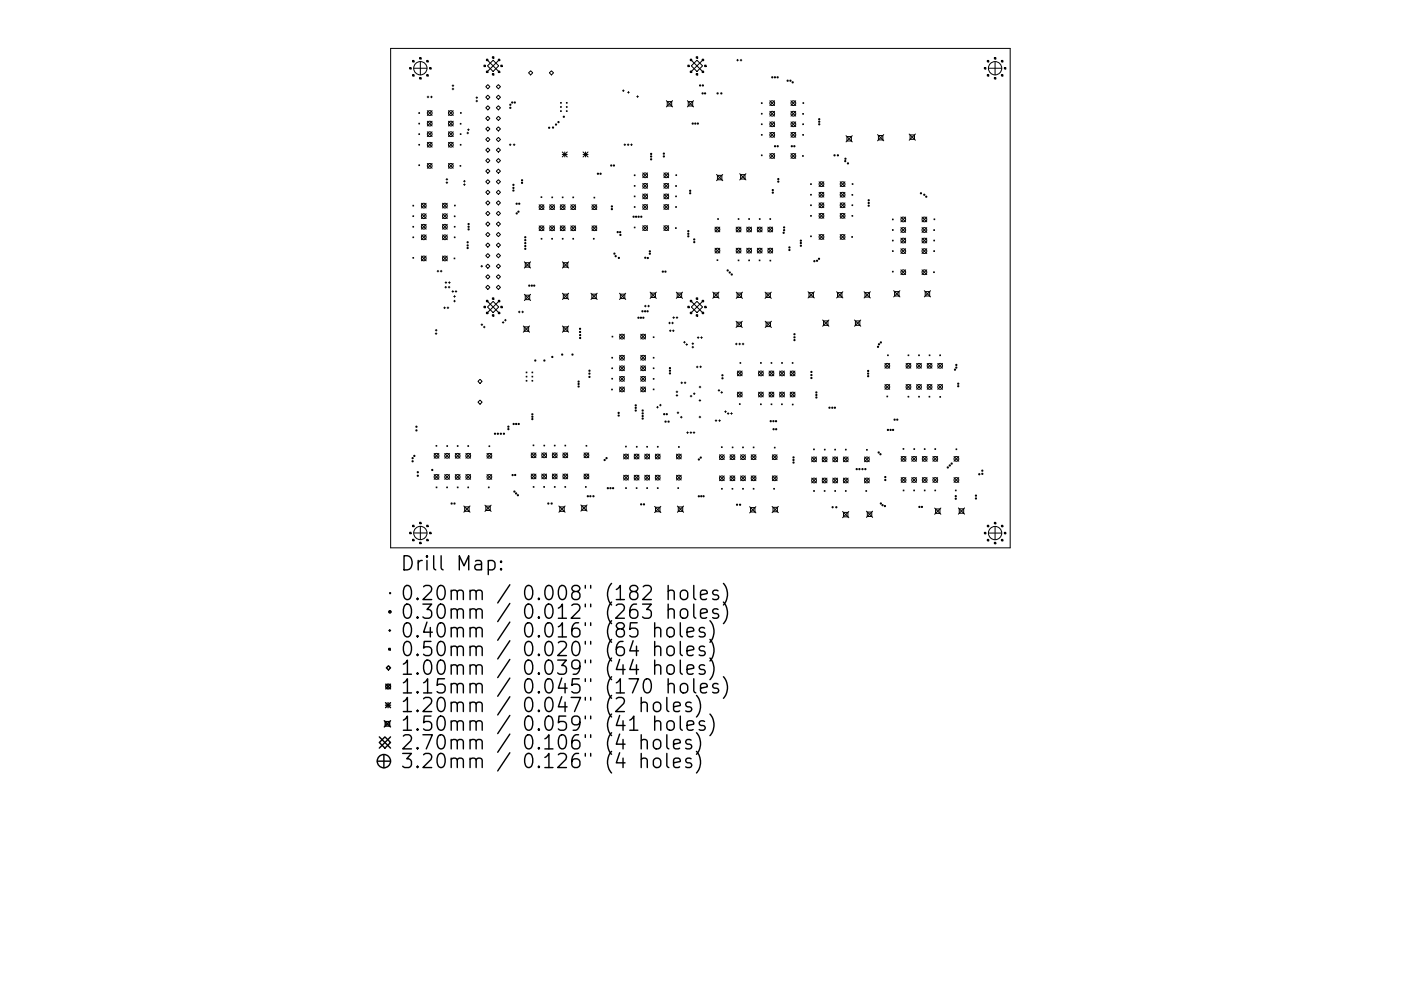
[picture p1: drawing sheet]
<svg xmlns="http://www.w3.org/2000/svg" width="297mm" height="210mm" viewBox="0 0 297 210" stroke-linecap="round" stroke-linejoin="round" font-family="sans-serif">
<defs><g id="words">
<g font-size="4.2">
<text x="84.8" y="121.1">Drill Map:</text>
<text x="84.8" y="127.4">0.20mm / 0.008&quot; (182 holes)</text>
<text x="84.8" y="131.3">0.30mm / 0.012&quot; (263 holes)</text>
<text x="84.8" y="135.3">0.40mm / 0.016&quot; (85 holes)</text>
<text x="84.8" y="139.2">0.50mm / 0.020&quot; (64 holes)</text>
<text x="84.8" y="143.2">1.00mm / 0.039&quot; (44 holes)</text>
<text x="84.8" y="147.2">1.15mm / 0.045&quot; (170 holes)</text>
<text x="84.8" y="151.1">1.20mm / 0.047&quot; (2 holes)</text>
<text x="84.8" y="155.1">1.50mm / 0.059&quot; (41 holes)</text>
<text x="84.8" y="159">2.70mm / 0.106&quot; (4 holes)</text>
<text x="84.8" y="163">3.20mm / 0.126&quot; (4 holes)</text>
</g>
</g></defs>
<g fill="none" stroke="#000" stroke-width=".21">
<path d="M82.8 10.3h131.4v105.9h-131.4zM86.8 14.3h.4v.3h-.4zM87.5 12.8h.3v.3h-.3zM87.5 15.8h.3v.3h-.3zM87.7 14.5h2.8M89 12.2h.3v.3h-.3zM89 16.4h.3v.4h-.3zM89.1 13.1v2.8M90.5 12.8h.3v.3h-.3zM90.5 15.8h.3v.3h-.3zM91.1 14.3h.3v.3h-.3zM95.9 18.2h.3"/>
<path d="M95.9 18.9h.3M96 18v.4M96 18.7v.4M102.6 13.8h.3v.3h-.3zM103.1 12.6h.3v.3h-.3zM103.1 15.1h.3v.3h-.3zM103.4 12.8l2.3 2.4M103.4 18l.5 .4-.5 .4-.4-.4zM104.4 12h.3v.3h-.3zM104.4 15.6h.3v.3h-.3zM104.5 12.8l1.2 1.2-1.2 1.2-1.1-1.2zM105.7 12.6h.3v.3h-.3z"/>
<path d="M105.7 15.1h.3v.3h-.3zM105.7 18l.4 .4-.4 .4-.5-.4zM105.7 12.8l-2.3 2.4M106.2 13.8h.3v.3h-.3zM112.5 15l.4 .5-.4 .4-.4-.4zM116.5 15.5l.4-.5 .5 .5-.5 .4zM132 19.2h.3M132.2 19.1v.3M133.1 19.6h.3M133.2 19.4v.4M145.8 13.8h.3v.3h-.3zM146.3 12.6h.4v.3h-.4z"/>
<path d="M146.3 15.1h.4v.3h-.4zM146.6 12.8l2.4 2.4M147.6 12h.3v.3h-.3zM147.6 15.6h.3v.3h-.3zM147.8 12.8l1.2 1.2-1.2 1.2-1.2-1.2zM148.9 12.6h.3v.3h-.3zM148.9 15.1h.3v.3h-.3zM149 12.8l-2.4 2.4M149.4 13.8h.3v.3h-.3zM156.2 12.8h.4M156.4 12.6v.3M156.9 12.8h.4"/>
<path d="M157.1 12.6v.3M208.7 14.3h.3v.3h-.3zM209.3 12.8h.3v.3h-.3zM209.3 15.8h.3v.3h-.3zM209.6 14.5h2.8M210.8 12.2h.3v.3h-.3zM210.8 16.4h.3v.4h-.3zM211 13.1v2.8M212.3 12.8h.3v.3h-.3zM212.3 15.8h.3v.3h-.3zM212.9 14.3h.3v.3h-.3zM88.8 23.9l.2 .2"/>
<path d="M88.8 26.1l.2 .2M88.8 28.4l.2 .2M88.8 30.6l.2 .2M88.8 35l.2 .1M89 23.9l-.2 .2M89 26.1l-.2 .2M89 28.4l-.2 .2M89 30.6l-.2 .2M89 35l-.2 .1M90.6 20.6h.3M90.6 23.5l1 1M90.6 25.7l1 1"/>
<path d="M90.6 28l1 1M90.6 30.2l1 1M90.6 34.7l1 1M90.7 20.4v.3M91.3 20.6h.4M91.5 20.4v.3M91.6 23.5l-1 1M91.6 25.7l-1 1M91.6 28l-1 1M91.6 30.2l-1 1M91.6 34.7l-1 1M94.6 38h.3"/>
<path d="M94.6 38.8h.3M94.7 37.9v.3M94.7 38.6v.3M95.1 28l1 1M95.1 30.2l1 1M95.1 34.7l1 1M95.1 23.5l1 1M95.1 25.7l1 1M96.1 23.5l-1 1M96.1 25.7l-1 1M96.1 30.2l-1 1M96.1 28l-1 1"/>
<path d="M96.1 34.7l-1 1M97.5 35.1l.2 .2M97.6 26.2l.1 .1M97.6 28.4l.1 .2M97.6 30.6l.1 .2M97.6 23.9l.2 .2M97.7 35.1l-.2 .2M97.7 26.2l-.1 .1M97.7 28.4l-.1 .2M97.7 30.6l-.1 .2M97.8 23.9l-.2 .2M98.3 38.5h.3"/>
<path d="M98.3 39.2h.3M98.5 38.3v.3M98.5 39v.3M99 28.2h.4M99.1 27.5h.4M99.2 28v.4M99.3 27.3v.4M100.9 20.7h.4M100.9 21.4h.4M101.1 20.5v.4M101.1 21.3v.3M103 34.1l.4-.5 .5 .5-.5 .4z"/>
<path d="M103 36.3l.4-.4 .5 .4-.5 .5zM103.4 20.2l.5 .4-.5 .5-.4-.5zM103.4 22.4l.5 .5-.5 .4-.4-.4zM103.4 24.7l.5 .4-.5 .5-.4-.5zM103.4 26.9l.5 .5-.5 .4-.4-.4zM103.4 29.2l.5 .4-.5 .4-.4-.4zM103.4 31.4l.5 .4-.5 .5-.4-.5zM103.4 38.1l.5 .5-.5 .4-.4-.4zM105.2 34.1l.5-.5 .4 .5-.4 .4zM105.2 36.3l.5-.4 .4 .4-.4 .5zM105.7 20.2l.4 .4-.4 .5-.5-.5zM105.7 22.4l.4 .5-.4 .4-.5-.4z"/>
<path d="M105.7 24.7l.4 .4-.4 .5-.5-.5zM105.7 26.9l.4 .5-.4 .4-.5-.4zM105.7 29.2l.4 .4-.4 .4-.5-.4zM105.7 31.4l.4 .4-.4 .5-.5-.5zM105.7 38.1l.4 .5-.4 .4-.5-.4zM108 30.7h.4M108.2 30.5v.4M108.8 30.7h.4M109 30.5v.4M118.8 21.7l.2 .2M118.8 22.6l.2 .2M118.8 23.5l.2 .2"/>
<path d="M119 21.7l-.2 .2M119 22.6l-.2 .2M119 23.5l-.2 .2M119.2 32.2l1.1 1.1M119.2 32.8h1.1M119.7 32.2v1.1M120.1 21.7l.1 .2M120.1 22.6l.1 .2M120.1 23.5l.1 .2M120.2 21.7l-.1 .2M120.2 22.6l-.1 .2M120.2 23.5l-.1 .2"/>
<path d="M120.3 32.2l-1.1 1.1M123.6 32.8h1.1M123.6 32.2l1.1 1.1M124.1 32.2v1.1M124.7 32.2l-1.1 1.1M132.3 30.7h.4M132.5 30.5v.4M133 30.7h.4M133.2 30.5v.4M133.7 30.7h.4M133.9 30.5v.4M134.5 37.1l.1 .2"/>
<path d="M134.5 39.3l.1 .2M134.6 37.1l-.1 .2M134.6 39.3l-.1 .2M135 20.5h.4M135.2 20.3v.4M136.3 36.7l1 1M136.3 38.9l1 1M137.3 36.7l-1 1M137.3 38.9l-1 1M140.8 36.7l1 1M140.8 38.9l1 1M141.3 21.4l1.3 1.3"/>
<path d="M141.5 21.6h.9v.9h-.9zM141.8 36.7l-1 1M141.8 38.9l-1 1M142.6 21.4l-1.3 1.3M143.2 39.4l.2 .2M143.3 37.1l.2 .2M143.4 39.4l-.2 .2M143.5 37.1l-.2 .2M145.7 21.4l1.4 1.3M145.9 21.6h1v.9h-1zM147.1 21.4l-1.4 1.3M151.9 37l1.3 1.3"/>
<path d="M152.1 37.2h.9v.9h-.9zM153.2 37l-1.3 1.3M156.8 36.9l1.4 1.3M157 37h1v1h-1zM158.2 36.9l-1.4 1.3M161.4 21.8l.2 .2M161.4 24l.2 .2M161.4 26.3l.2 .2M161.4 28.5l.2 .2M161.4 32.9l.2 .1M161.6 21.8l-.2 .2M161.6 24l-.2 .2"/>
<path d="M161.6 26.3l-.2 .2M161.6 28.5l-.2 .2M161.6 32.9l-.2 .1M163.2 23.6l1 1M163.2 25.9l1 1M163.2 28.1l1 1M163.2 32.6l1 1M163.2 21.4l1 1M164.2 21.4l-1 1M164.2 23.6l-1 1M164.2 25.9l-1 1M164.2 28.1l-1 1"/>
<path d="M164.2 32.6l-1 1M167.7 28.1l1 1M167.7 32.6l1 1M167.7 25.9l1 1M167.7 21.4l1 1M167.7 23.6l1 1M168.7 21.4l-1 1M168.7 23.6l-1 1M168.7 28.1l-1 1M168.7 25.9l-1 1M168.7 32.6l-1 1M170.1 33l.2 .2"/>
<path d="M170.2 24.1l.2 .1M170.2 26.3l.2 .2M170.2 28.5l.2 .2M170.2 21.8l.2 .2M170.3 33l-.2 .2M170.4 24.1l-.2 .1M170.4 26.3l-.2 .2M170.4 28.5l-.2 .2M170.4 21.8l-.2 .2M171.9 39l.1 .2M172 39l-.1 .2M173.7 38.6l1 1"/>
<path d="M174.7 38.6l-1 1M178.1 38.6l1.1 1M179.2 38.6l-1.1 1M179.4 28.8l1.3 1.3M179.6 29h.9v.9h-.9zM180.7 39l.1 .1M180.7 28.8l-1.3 1.3M180.8 39l-.1 .1M186 28.6l1.4 1.3M186.2 28.7h1v1h-1zM187.4 28.6l-1.4 1.3M192.8 28.4l1.3 1.4"/>
<path d="M193 28.6h.9v1h-.9zM194.1 28.4l-1.3 1.4M87.5 43.5l.2 .2M87.5 45.8l.2 .2M87.5 48l.2 .2M87.5 50.3l.2 .1M87.5 54.6l.2 .2M87.7 43.5l-.2 .2M87.7 45.8l-.2 .2M87.7 48l-.2 .2M87.7 50.3l-.2 .1M87.7 54.6l-.2 .2"/>
<path d="M89.3 45.4l1.1 1M89.3 43.1l1.1 1M89.3 47.6l1.1 1M89.3 49.8l1.1 1.1M89.3 54.3l1.1 1M90.4 43.1l-1.1 1M90.4 45.4l-1.1 1M90.4 47.6l-1.1 1M90.4 49.8l-1.1 1.1M90.4 54.3l-1.1 1M92.7 57.5h.3M92.9 57.4v.3"/>
<path d="M93.4 57.5h.3M93.5 57.4v.3M93.8 49.8l1 1.1M93.8 47.6l1 1M93.8 54.3l1 1M93.8 43.1l1 1M93.8 45.4l1 1M94.4 60h.3M94.5 59.8v.3M94.8 43.1l-1 1M94.8 45.4l-1 1M94.8 49.8l-1 1.1"/>
<path d="M94.8 47.6l-1 1M94.8 54.3l-1 1M95.1 60h.4M95.3 59.8v.3M96.3 54.7l.1 .2M96.3 45.8l.2 .2M96.3 48l.2 .2M96.3 50.3l.2 .1M96.4 43.5l.1 .2M96.4 54.7l-.1 .2M96.5 45.8l-.2 .2M96.5 48l-.2 .2"/>
<path d="M96.5 50.3l-.2 .1M96.5 43.5l-.1 .2M102 56.5h.3M102.1 56.3v.4M103 54.2l.4-.4 .5 .4-.5 .5zM103.4 40.4l.5 .4-.5 .4-.4-.4zM103.4 42.6l.5 .4-.5 .5-.4-.5zM103.4 44.8l.5 .5-.5 .4-.4-.4zM103.4 47.1l.5 .4-.5 .5-.4-.5zM103.4 49.3l.5 .5-.5 .4-.4-.4zM103.4 51.6l.5 .4-.5 .4-.4-.4zM103.4 56l.5 .5-.5 .4-.4-.4z"/>
<path d="M103.4 58.3l.5 .4-.5 .5-.4-.5zM105.2 54.2l.5-.4 .4 .4-.4 .5zM105.7 40.4l.4 .4-.4 .4-.5-.4zM105.7 42.6l.4 .4-.4 .5-.5-.5zM105.7 44.8l.4 .5-.4 .4-.5-.4zM105.7 47.1l.4 .4-.4 .5-.5-.5zM105.7 49.3l.4 .5-.4 .4-.5-.4zM105.7 51.6l.4 .4-.4 .4-.5-.4zM105.7 56l.4 .5-.4 .4-.5-.4zM105.7 58.3l.4 .4-.4 .5-.5-.5zM111.2 55.5l1.3 1.4M111.4 55.7h.9v1h-.9z"/>
<path d="M112.5 55.5l-1.3 1.4M114.3 43.4l1 1.1M114.3 47.9l1 1M114.7 41.7l.2 .2M114.7 50.6l.2 .1M114.9 41.7l-.2 .2M114.9 50.6l-.2 .1M115.3 43.4l-1 1.1M115.3 47.9l-1 1M116.5 43.4l1.1 1.1M116.5 47.9l1.1 1M117 50.6l.1 .1"/>
<path d="M117 41.8l.2 .2M117.1 50.6l-.1 .1M117.2 41.8l-.2 .2M117.6 47.9l-1.1 1M117.6 43.4l-1.1 1.1M118.8 47.9l1 1M118.8 43.4l1 1.1M119.2 41.8l.2 .2M119.2 50.6l.2 .1M119.2 55.5l1.4 1.4M119.4 41.8l-.2 .2M119.4 50.6l-.2 .1"/>
<path d="M119.4 55.7h1v1h-1zM119.8 47.9l-1 1M119.8 43.4l-1 1.1M120.6 55.5l-1.4 1.4M121 47.9l1 1M121 43.4l1 1.1M121.4 50.6l.2 .1M121.5 41.8l.1 .2M121.6 50.6l-.2 .1M121.6 41.8l-.1 .2M122 43.4l-1 1.1M122 47.9l-1 1"/>
<path d="M125.5 43.4l1 1.1M125.5 47.9l1 1M125.8 50.6l.2 .1M125.9 41.8l.2 .2M126 50.6l-.2 .1M126.1 41.8l-.2 .2M126.5 43.4l-1 1.1M126.5 47.9l-1 1M134.5 41.6l.1 .2M134.5 43.8l.1 .2M134.5 48.2l.1 .2M134.6 41.6l-.1 .2"/>
<path d="M134.6 43.8l-.1 .2M134.6 48.2l-.1 .2M136.3 43.4l1 1M136.3 41.2l1 1M136.3 47.9l1 1M137.3 41.2l-1 1M137.3 43.4l-1 1M137.3 47.9l-1 1M140.8 41.2l1 1M140.8 43.4l1 1M140.8 47.9l1 1M141.8 43.4l-1 1"/>
<path d="M141.8 41.2l-1 1M141.8 47.9l-1 1M143.2 48.3l.2 .2M143.2 41.6l.2 .2M143.2 43.8l.2 .2M143.4 48.3l-.2 .2M143.4 41.6l-.2 .2M143.4 43.8l-.2 .2M151.6 48.2l1 1M151.6 52.7l1 1M152 55.1l.2 .2M152.2 46.4l.1 .2"/>
<path d="M152.2 55.1l-.2 .2M152.3 46.4l-.1 .2M152.6 52.7l-1 1M152.6 48.2l-1 1M156.1 52.7l1 1M156.1 48.2l1 1M156.5 55.2l.2 .1M156.5 46.4l.2 .2M156.7 55.2l-.2 .1M156.7 46.4l-.2 .2M157.1 48.2l-1 1M157.1 52.7l-1 1"/>
<path d="M158.3 48.2l1 1M158.3 52.7l1 1M158.7 46.4l.2 .2M158.7 55.2l.2 .1M158.9 46.4l-.2 .2M158.9 55.2l-.2 .1M159.3 48.2l-1 1M159.3 52.7l-1 1M160.6 48.2l1 1M160.6 52.7l1 1M161 55.2l.1 .1M161 46.4l.2 .2"/>
<path d="M161.1 55.2l-.1 .1M161.2 46.4l-.2 .2M161.6 48.2l-1 1M161.6 52.7l-1 1M162.8 52.7l1 1M162.8 48.2l1 1M163.2 46.4l.2 .2M163.2 55.2l.2 .2M163.4 46.4l-.2 .2M163.4 55.2l-.2 .2M163.8 48.2l-1 1M163.8 52.7l-1 1"/>
<path d="M171.9 41.2l.1 .2M171.9 43.5l.1 .1M171.9 45.7l.1 .2M171.9 50.1l.1 .1M172 41.2l-.1 .2M172 43.5l-.1 .1M172 45.7l-.1 .2M172 50.1l-.1 .1M173.7 40.8l1 1M173.7 43l1 1.1M173.7 45.3l1 1M173.7 49.8l1 1"/>
<path d="M174.7 40.8l-1 1M174.7 43l-1 1.1M174.7 45.3l-1 1M174.7 49.8l-1 1M178.1 43l1.1 1.1M178.1 45.3l1.1 1M178.1 49.8l1.1 1M178.1 40.8l1.1 1M179.2 40.8l-1.1 1M179.2 45.3l-1.1 1M179.2 43l-1.1 1.1M179.2 49.8l-1.1 1"/>
<path d="M180.6 50.2l.2 .2M180.6 41.3l.2 .1M180.6 43.5l.2 .1M180.6 45.7l.2 .2M180.8 50.2l-.2 .2M180.8 41.3l-.2 .1M180.8 43.5l-.2 .1M180.8 45.7l-.2 .2M189.2 46.5l.2 .1M189.2 48.7l.2 .2M189.2 51l.2 .1M189.2 53.2l.2 .2"/>
<path d="M189.2 57.5l.2 .2M189.4 46.5l-.2 .1M189.4 48.7l-.2 .2M189.4 51l-.2 .1M189.4 53.2l-.2 .2M189.4 57.5l-.2 .2M191 46.1l1 1M191 48.3l1 1M191 50.5l1 1M191 52.8l1 1M191 57.3l1 1M192 48.3l-1 1"/>
<path d="M192 50.5l-1 1M192 46.1l-1 1M192 52.8l-1 1M192 57.3l-1 1M195.5 50.5l1 1M195.5 52.8l1 1M195.5 57.3l1 1M195.5 46.1l1 1M195.5 48.3l1 1M196.5 46.1l-1 1M196.5 48.3l-1 1M196.5 52.8l-1 1"/>
<path d="M196.5 50.5l-1 1M196.5 57.3l-1 1M197.9 57.7l.2 .1M198 48.7l.2 .2M198 50.9l.2 .2M198 53.2l.2 .2M198 46.4l.2 .2M198.1 57.7l-.2 .1M198.2 48.7l-.2 .2M198.2 50.9l-.2 .2M198.2 53.2l-.2 .2M198.2 46.4l-.2 .2"/>
<path d="M92.3 70.8h.3M92.3 70.1h.4M92.5 70.6v.4M92.5 69.9v.3M94.1 65.3h.3M94.3 65.1v.4M94.3 60.9h.4M94.5 60.8v.3M94.8 65.3h.4M95 65.1v.4M95 60.9h.4M95.2 60.7v.4"/>
<path d="M95.8 61.8h.4M96 61.7v.3M96.2 62.9h.3M96.2 63.9h.3M96.4 62.7v.4M96.4 63.7v.4M96.5 61.8h.4M96.7 61.7v.3M102 68.9h.3M102.2 68.7v.4M102.5 69.4h.3M102.6 65h.3v.3h-.3z"/>
<path d="M102.7 69.2v.4M103.1 63.7h.3v.3h-.3zM103.1 66.2h.3v.4h-.3zM103.4 65.1l1.1-1.2 1.2 1.2-1.2 1.2zM103.4 63.9l2.3 2.4M103.4 60.5l.5 .5-.5 .4-.4-.4zM104.4 63.2h.3v.3h-.3zM104.4 66.8h.3v.3h-.3zM105.7 63.7h.3v.3h-.3zM105.7 66.2h.3v.4h-.3zM105.7 60.5l.4 .5-.4 .4-.5-.4zM105.7 63.9l-2.3 2.4"/>
<path d="M106.2 65h.3v.3h-.3zM106.5 68.4h.3M106.7 68.2v.4M107 67.9h.3M107.2 67.8v.3M109.9 66.2h.4M110.1 66v.4M110.6 66.2h.4M110.8 66v.4M111 69.2l1.3 1.3M111.1 69.4h1v.9h-1zM111.2 62.4l1.3 1.4"/>
<path d="M111.4 62.6h.9v1h-.9zM111.5 78.9l.2 .2M111.5 79.8l.2 .2M111.7 78.9l-.2 .2M111.7 79.8l-.2 .2M112.3 69.2l-1.3 1.3M112.5 62.4l-1.3 1.4M112.8 78.9l.2 .2M112.8 79.8l.2 .2M113 78.9l-.2 .2M113 79.8l-.2 .2M119.2 69.2l1.4 1.3"/>
<path d="M119.2 62.2l1.4 1.3M119.4 69.4h1v.9h-1zM119.4 62.4h1v.9h-1zM120.6 69.2l-1.4 1.3M120.6 62.2l-1.4 1.3M125.3 62.2l1.3 1.3M125.5 62.4h.9v.9h-.9zM126.6 62.2l-1.3 1.3M129.7 75.8l.2 .2M129.7 78.1l.2 .1M129.8 71.3l.1 .2M129.9 75.8l-.2 .2"/>
<path d="M129.9 78.1l-.2 .1M129.9 71.3l-.1 .2M131.3 62.2l1.4 1.3M131.4 79.9l1 1M131.4 77.6l1 1M131.4 75.4l1 1M131.4 70.9l1 1M131.5 62.4h1v.9h-1zM132.4 70.9l-1 1M132.4 75.4l-1 1M132.4 77.6l-1 1M132.4 79.9l-1 1"/>
<path d="M132.7 62.2l-1.4 1.3M135.9 79.9l1 1M135.9 75.4l1 1M135.9 77.6l1 1M135.9 70.9l1 1M136.6 64.9h.4M136.8 64.8v.3M136.9 70.9l-1 1M136.9 75.4l-1 1M136.9 77.6l-1 1M136.9 79.9l-1 1M137.3 64.9h.4"/>
<path d="M137.5 64.8v.3M137.8 62l1.4 1.3M138 62.2h1v.9h-1zM138.5 71.5l.2 .1M138.5 75.8l.2 .2M138.5 78.1l.2 .1M138.7 71.5l-.2 .1M138.7 75.8l-.2 .2M138.7 78.1l-.2 .1M139.2 62l-1.4 1.3M141.8 68.5h.3M141.9 70.2h.4"/>
<path d="M142 68.4v.3M142.1 70v.4M142.4 68.5h.4M142.6 70.2h.3M142.6 68.4v.3M142.7 67.4h.3M142.8 70v.4M142.8 67.2v.4M143.4 67.4h.3M143.4 62l1.3 1.3M143.5 67.2v.4M143.6 62.2h.9v.9h-.9z"/>
<path d="M144.7 62l-1.3 1.3M144.9 72.6h.4M145.1 72.4v.4M145.4 73.1h.4M145.6 72.9v.4M145.8 65h.3v.3h-.3zM146.3 63.7h.4v.3h-.4zM146.3 66.2h.4v.4h-.4zM146.6 65.1l1.2-1.2 1.2 1.2-1.2 1.2zM146.6 63.9l2.4 2.4M146.7 72.9h.4M146.7 73.6h.4"/>
<path d="M146.9 72.7v.4M146.9 73.5v.3M147.6 63.2h.3v.3h-.3zM147.6 66.8h.3v.3h-.3zM147.6 77.9h.4M147.8 77.7v.3M147.8 71.6h.4M148 71.4v.4M148.4 77.8h.3M148.5 77.7v.3M148.6 71.6h.3M148.7 71.4v.4"/>
<path d="M148.9 63.7h.3v.3h-.3zM148.9 66.2h.3v.4h-.3zM149 63.9l-2.4 2.4M149.4 65h.3v.3h-.3zM151.1 62l1.3 1.3M151.3 62.2h1v.9h-1zM152.4 62l-1.3 1.3M155.9 73h.4M156.1 68.2l1.3 1.3M156.1 62l1.3 1.3M156.1 72.8v.4M156.3 68.4h.9v.9h-.9z"/>
<path d="M156.3 62.2h.9v.9h-.9zM156.3 78.7l1.1 1M156.7 73h.3M156.8 72.8v.4M156.9 76.9l.2 .2M157.1 76.9l-.2 .2M157.4 78.7l-1.1 1M157.4 73h.3M157.4 68.2l-1.3 1.3M157.4 62l-1.3 1.3M157.5 72.8v.4M160.8 78.7l1 1"/>
<path d="M161.2 76.9l.2 .2M161.4 76.9l-.2 .2M161.8 78.7l-1 1M162.2 62l1.3 1.3M162.2 68.2l1.4 1.3M162.4 62.2h.9v.9h-.9zM162.4 68.4h1v.9h-1zM163.1 78.7l1 1M163.5 76.9l.2 .2M163.5 62l-1.3 1.3M163.6 68.2l-1.4 1.3M163.7 76.9l-.2 .2"/>
<path d="M164.1 78.7l-1 1M165.3 78.7l1 1M165.7 76.9l.2 .2M165.9 76.9l-.2 .2M166.3 78.7l-1 1M167.5 78.7l1.1 1M168 76.9l.1 .2M168.1 76.9l-.1 .2M168.6 78.7l-1.1 1M171.3 61.9l1.4 1.3M171.5 62.1h1v.9h-1zM172.7 61.9l-1.4 1.3"/>
<path d="M174.4 67.9l1.3 1.3M174.6 68.1h.9v.9h-.9zM175.7 67.9l-1.3 1.3M177.4 61.9l1.3 1.3M177.6 62.1h.9v.9h-.9zM178.7 61.9l-1.3 1.3M181.2 67.9l1.3 1.3M181.4 68.1h.9v.9h-.9zM182.5 67.9l-1.3 1.3M183.2 61.9l1.3 1.3M183.4 62.1h.9v.9h-.9zM184.5 61.9l-1.3 1.3"/>
<path d="M187.6 77.1l1 1M188.2 75.3l.1 .2M188.3 75.3l-.1 .2M188.6 77.1l-1 1M189.5 61.7l1.3 1.3M189.7 61.9h.9v.9h-.9zM190.8 61.7l-1.3 1.3M192.1 77.1l1 1M192.5 75.3l.2 .2M192.7 75.3l-.2 .2M193.1 77.1l-1 1M194.3 77.1l1.1 1"/>
<path d="M194.8 75.3l.1 .2M194.9 75.3l-.1 .2M195.4 77.1l-1.1 1M196 61.7l1.3 1.3M196.2 61.9h.9v.9h-.9zM196.6 77.1l1 1M197 75.3l.2 .2M197.2 75.3l-.2 .2M197.3 61.7l-1.3 1.3M197.6 77.1l-1 1M198.8 77.1l1 1M199.2 75.3l.2 .2"/>
<path d="M199.4 75.3l-.2 .2M199.8 77.1l-1 1M92 96.2l1.1 1M92.4 94.5l.2 .2M92.6 94.5l-.2 .2M93.1 96.2l-1.1 1M94.3 96.2l1 1M94.7 94.5l.2 .2M94.9 94.5l-.2 .2M95.3 96.2l-1 1M96.5 96.2l1 1M96.9 94.5l.2 .2"/>
<path d="M97.1 94.5l-.2 .2M97.5 96.2l-1 1M98.8 96.2l1 1M99.2 94.5l.2 .2M99.4 94.5l-.2 .2M99.8 96.2l-1 1M101.3 80.9l.5-.4 .4 .4-.4 .5zM101.3 85.3l.5-.4 .4 .4-.4 .5zM103.2 96.2l1.1 1M103.7 94.6l.1 .2M103.8 94.6l-.1 .2M104.3 96.2l-1.1 1"/>
<path d="M111.5 80.7l.2 .2M111.7 80.7l-.2 .2M112.6 96.1l1 1M112.8 80.7l.2 .2M113 80.7l-.2 .2M113 94.4l.2 .2M113.2 94.4l-.2 .2M113.6 96.1l-1 1M114.9 96.1l1 1M115.3 94.4l.2 .2M115.5 94.4l-.2 .2M115.9 96.1l-1 1"/>
<path d="M117.1 96.1l1 1M117.5 94.4l.2 .2M117.7 94.4l-.2 .2M118.1 96.1l-1 1M119.3 96.1l1.1 1M119.8 94.4l.1 .2M119.9 94.4l-.1 .2M120.4 96.1l-1.1 1M123.8 96.1l1 1M124.2 94.5l.2 .2M124.4 94.5l-.2 .2M124.8 96.1l-1 1"/>
<path d="M129.7 82.6l.1 .1M129.7 80.3l.2 .1M129.8 82.6l-.1 .1M129.9 80.3l-.2 .1M131.4 82.1l1 1M132.2 96.4l1 1M132.4 82.1l-1 1M132.6 94.7l.2 .1M132.8 94.7l-.2 .1M133.2 96.4l-1 1M134.5 96.4l1 1M134.9 94.7l.2 .2"/>
<path d="M135.1 94.7l-.2 .2M135.5 96.4l-1 1M135.9 82.1l1 1M136.7 96.4l1 1M136.9 82.1l-1 1M137.1 94.7l.2 .2M137.3 94.7l-.2 .2M137.7 96.4l-1 1M138.5 80.3l.2 .2M138.5 82.5l.2 .2M138.7 80.3l-.2 .2M138.7 82.5l-.2 .2"/>
<path d="M138.9 96.4l1.1 1M139.2 86.4h.4M139.4 94.7l.1 .2M139.4 86.2v.4M139.5 94.7l-.1 .2M139.8 85.9h.4M140 96.4l-1.1 1M140 85.8v.3M143.3 83.1h.4M143.3 83.9h.4M143.4 96.4l1 1M143.5 83v.3"/>
<path d="M143.5 83.7v.4M143.6 87.6h.3M143.7 87.4v.4M143.8 94.7l.2 .2M144 94.7l-.2 .2M144.3 88.5h.3M144.4 81.2h.3M144.4 96.4l-1 1M144.4 88.3v.4M144.5 81v.4M145.1 81.2h.3M145.2 81v.4"/>
<path d="M145.6 91.8h.4M145.8 91.6v.4M146.3 91.8h.4M146.3 84h.4M146.5 91.6v.4M146.5 83.9v.3M147 91.8h.3M147 83.5h.4M147.1 91.6v.4M147.2 83.4v.3M148.2 85h.4M148.2 88.5h.4"/>
<path d="M148.2 82.1h.4M148.4 84.8v.3M148.4 88.3v.4M148.4 81.9v.4M151.6 89.2h.4M151.8 89.1v.3M152.3 82.8h.3M152.4 89.2h.3M152.4 82.7v.3M152.5 96.5l1.1 1M152.6 89.1v.3M152.8 83.3h.4"/>
<path d="M152.9 94.8l.2 .2M153 83.1v.3M153.1 94.8l-.2 .2M153.6 96.5l-1.1 1M153.6 87.3h.4M153.8 87.2v.3M154.2 87.7h.4M154.4 87.6v.3M154.8 96.5l1 1M154.9 87.7h.4M155.1 87.6v.3M155.2 94.8l.2 .2"/>
<path d="M155.4 94.8l-.2 .2M155.8 96.5l-1 1M156.3 83.2l1.1 1M156.8 85.6l.1 .2M156.9 85.6l-.1 .2M157 96.5l1 1M157.4 83.2l-1.1 1M157.4 94.8l.2 .2M157.6 94.8l-.2 .2M158 96.5l-1 1M159.3 96.5l1 1M159.7 94.8l.2 .2"/>
<path d="M159.9 94.8l-.2 .2M160.3 96.5l-1 1M160.8 83.2l1 1M161.2 85.7l.2 .2M161.4 85.7l-.2 .2M161.8 83.2l-1 1M163.1 83.2l1 1M163.5 85.7l.2 .2M163.7 85.7l-.2 .2M163.7 96.5l1.1 1M164.1 83.2l-1 1M164.2 94.9l.1 .2"/>
<path d="M164.3 94.9l-.1 .2M164.8 96.5l-1.1 1M165.3 83.2l1 1M165.7 85.7l.2 .2M165.9 85.7l-.2 .2M166.3 83.2l-1 1M167.5 83.2l1.1 1M168 85.7l.2 .2M168.2 85.7l-.2 .2M168.6 83.2l-1.1 1M172.1 97l1 1M172.5 95.3l.2 .1"/>
<path d="M172.7 95.3l-.2 .1M173.1 97l-1 1M174.3 97l1 1M174.8 95.3l.2 .2M175 95.3l-.2 .2M175.3 97l-1 1M176.6 97l1 1M177 95.3l.2 .2M177.2 95.3l-.2 .2M177.6 97l-1 1M178.8 97l1 1M179.2 95.3l.2 .2"/>
<path d="M179.4 95.3l-.2 .2M179.8 97l-1 1M183.3 97l1 1M183.7 95.3l.2 .2M183.9 95.3l-.2 .2M184.3 97l-1 1M187.6 81.6l1 1M188 84l.2 .2M188.2 84l-.2 .2M188.6 81.6l-1 1M191.1 96.8l1 1.1M191.5 95.1l.1 .2"/>
<path d="M191.6 95.1l-.1 .2M192.1 96.8l-1 1.1M192.1 81.6l1 1M192.5 84.1l.2 .1M192.7 84.1l-.2 .1M193.1 81.6l-1 1M193.3 96.8l1 1.1M193.8 95.2l.1 .2M193.9 95.2l-.1 .2M194.3 96.8l-1 1.1M194.3 81.6l1.1 1M194.8 84.1l.1 .1"/>
<path d="M194.9 84.1l-.1 .1M195.4 81.6l-1.1 1M195.5 96.8l1.1 1.1M196 95.2l.1 .2M196.1 95.2l-.1 .2M196.6 96.8l-1.1 1.1M196.6 81.6l1 1M197 84.1l.1 .1M197.1 84.1l-.1 .1M197.6 81.6l-1 1M197.8 96.8l1 1.1M198.2 95.2l.2 .2"/>
<path d="M198.4 95.2l-.2 .2M198.8 96.8l-1 1.1M198.8 81.6l1 1M199.3 84.1l.1 .2M199.4 84.1l-.1 .2M199.8 81.6l-1 1M202.3 96.8l1 1.1M202.7 95.2l.2 .2M202.9 95.2l-.2 .2M203.3 96.8l-1 1.1M86.8 112.9h.4v.3h-.4zM87.5 111.4h.3v.3h-.3z"/>
<path d="M87.5 114.4h.3v.3h-.3zM87.7 113.1h2.8M89 110.8h.3v.3h-.3zM89 115h.3v.4h-.3zM89.1 111.7v2.8M90.5 111.4h.3v.3h-.3zM90.5 114.4h.3v.3h-.3zM91.1 112.9h.3v.3h-.3zM92 100.7l1.1 1M92.5 103.3l.1 .2M92.6 103.3l-.1 .2M93.1 100.7l-1.1 1"/>
<path d="M94.3 100.7l1 1M94.7 103.3l.2 .2M94.9 103.3l-.2 .2M95.3 100.7l-1 1M96.5 100.7l1 1M96.9 103.3l.2 .2M97.1 103.3l-.2 .2M97.5 100.7l-1 1M98.3 107.3l1.4 1.4M98.5 107.5h1v1h-1zM98.8 100.7l1 1M99.2 103.3l.2 .2"/>
<path d="M99.4 103.3l-.2 .2M99.7 107.3l-1.4 1.4M99.8 100.7l-1 1M102.8 107.2l1.3 1.3M103 107.4h.9v.9h-.9zM103.2 100.7l1.1 1M103.5 103.3l.2 .2M103.7 103.3l-.2 .2M104.1 107.2l-1.3 1.3M104.3 100.7l-1.1 1M112.6 100.6l1 1M113 103.2l.2 .2"/>
<path d="M113.2 103.2l-.2 .2M113.6 100.6l-1 1M114.9 100.6l1 1M115.3 103.2l.2 .2M115.5 103.2l-.2 .2M115.9 100.6l-1 1M117.1 100.6l1 1M117.5 103.2l.2 .2M117.7 103.2l-.2 .2M118.1 100.6l-1 1M118.5 107.4l1.3 1.3M118.7 107.6h.9v.9h-.9z"/>
<path d="M119.3 100.6l1.1 1M119.8 103.2l.1 .2M119.8 107.4l-1.3 1.3M119.9 103.2l-.1 .2M120.4 100.6l-1.1 1M123.2 107.1l1.3 1.4M123.3 107.3h1v1h-1zM123.8 100.6l1 1M124.1 103.2l.2 .2M124.3 103.2l-.2 .2M124.5 107.1l-1.3 1.4M124.8 100.6l-1 1"/>
<path d="M132.2 100.8l1 1M132.6 103.5l.2 .2M132.8 103.5l-.2 .2M133.2 100.8l-1 1M134.5 100.8l1 1M134.9 103.5l.2 .2M135.1 103.5l-.2 .2M135.5 100.8l-1 1M136.7 100.8l1 1M137.1 103.5l.2 .2M137.3 103.5l-.2 .2M137.7 100.8l-1 1"/>
<path d="M138.8 107.4l1.3 1.4M138.9 100.8l1.1 1M139 107.6h.9v1h-.9zM139.4 103.5l.1 .2M139.5 103.5l-.1 .2M140 100.8l-1.1 1M140.1 107.4l-1.3 1.4M143.4 100.8l1 1M143.6 107.4l1.3 1.3M143.7 103.5l.2 .2M143.8 107.6h.9v.9h-.9zM143.9 103.5l-.2 .2"/>
<path d="M144.4 100.8l-1 1M144.9 107.4l-1.3 1.3M152.5 101l1.1 1M153 103.6l.1 .2M153.1 103.6l-.1 .2M153.6 101l-1.1 1M154.8 101l1 1M155.2 103.6l.2 .2M155.4 103.6l-.2 .2M155.8 101l-1 1M157 101l1 1M157.4 103.6l.2 .2"/>
<path d="M157.6 103.6l-.2 .2M158 101l-1 1M158.9 107.5l1.4 1.3M159.1 107.7h1v.9h-1zM159.3 101l1 1M159.7 103.6l.2 .2M159.9 103.6l-.2 .2M160.3 107.5l-1.4 1.3M160.3 101l-1 1M163.7 107.4l1.3 1.4M163.7 101l1.1 1M163.9 107.6h.9v1h-.9z"/>
<path d="M164 103.6l.2 .2M164.2 103.6l-.2 .2M164.8 101l-1.1 1M165 107.4l-1.3 1.4M172.1 101.4l1 1.1M172.5 104.1l.2 .2M172.7 104.1l-.2 .2M173.1 101.4l-1 1.1M174.3 101.4l1 1.1M174.7 104.1l.2 .2M174.9 104.1l-.2 .2M175.3 101.4l-1 1.1"/>
<path d="M176.6 101.4l1 1.1M177 104.1l.2 .2M177.2 104.1l-.2 .2M177.6 101.4l-1 1.1M178.6 108.5l1.4 1.3M178.8 101.4l1 1.1M178.8 108.7h1v1h-1zM179.2 104.1l.2 .2M179.4 104.1l-.2 .2M179.8 101.4l-1 1.1M180 108.5l-1.4 1.3M183.3 101.4l1 1.1"/>
<path d="M183.6 104.1l.2 .2M183.7 108.5l1.3 1.3M183.8 104.1l-.2 .2M183.9 108.6h.9v1h-.9zM184.3 101.4l-1 1.1M185 108.5l-1.3 1.3M191.1 101.3l1 1M191.5 104l.2 .1M191.7 104l-.2 .1M192.1 101.3l-1 1M193.3 101.3l1 1M193.7 104l.2 .1"/>
<path d="M193.9 104l-.2 .1M194.3 101.3l-1 1M195.5 101.3l1.1 1M196 104l.1 .1M196.1 104l-.1 .1M196.6 101.3l-1.1 1M197.8 101.3l1 1M198.2 107.8l1.3 1.3M198.2 104l.2 .1M198.4 108h.9v.9h-.9zM198.4 104l-.2 .1M198.8 101.3l-1 1"/>
<path d="M199.5 107.8l-1.3 1.3M202.3 101.3l1 1M202.6 104l.1 .1M202.7 104l-.1 .1M203.2 107.8l1.3 1.3M203.3 101.3l-1 1M203.4 108h.9v.9h-.9zM204.5 107.8l-1.3 1.3M208.7 112.9h.3v.4h-.3zM209.3 111.4h.3v.4h-.3zM209.3 114.4h.3v.4h-.3zM209.6 113.1h2.8"/>
<path d="M210.8 110.8h.3v.3h-.3zM210.8 115.1h.3v.3h-.3zM211 111.7v2.8M212.3 111.4h.3v.4h-.3zM212.3 114.4h.3v.4h-.3zM212.9 112.9h.3v.4h-.3z"/>
<circle cx="89.1" cy="14.5" r="1.41"/>
<circle cx="148.4" cy="18.1" r=".13"/>
<circle cx="149" cy="19.8" r=".13"/>
<circle cx="149" cy="18.1" r=".13"/>
<circle cx="149.5" cy="19.8" r=".13"/>
<circle cx="152.1" cy="19.8" r=".13"/>
<circle cx="152.9" cy="19.8" r=".13"/>
<circle cx="163.7" cy="16.4" r=".13"/>
<circle cx="164.3" cy="16.4" r=".13"/>
<circle cx="164.9" cy="16.4" r=".13"/>
<circle cx="167" cy="17.1" r=".13"/>
<circle cx="167.6" cy="17.1" r=".13"/>
<circle cx="168.1" cy="17.5" r=".13"/>
<circle cx="211" cy="14.5" r="1.41"/>
<circle cx="91.1" cy="26.2" r=".51"/>
<circle cx="91.1" cy="35.2" r=".51"/>
<circle cx="91.1" cy="30.7" r=".51"/>
<circle cx="91.1" cy="28.5" r=".51"/>
<circle cx="91.1" cy="24" r=".51"/>
<circle cx="95.6" cy="26.2" r=".51"/>
<circle cx="95.6" cy="35.2" r=".51"/>
<circle cx="95.6" cy="30.7" r=".51"/>
<circle cx="95.6" cy="28.5" r=".51"/>
<circle cx="95.6" cy="24" r=".51"/>
<circle cx="108.2" cy="22.2" r=".13"/>
<circle cx="108.2" cy="22.9" r=".13"/>
<circle cx="108.6" cy="21.7" r=".13"/>
<circle cx="108.9" cy="39.9" r=".13"/>
<circle cx="108.9" cy="39.2" r=".13"/>
<circle cx="109.1" cy="21.7" r=".13"/>
<circle cx="110.7" cy="38.8" r=".13"/>
<circle cx="110.7" cy="38.2" r=".13"/>
<circle cx="116.4" cy="27.1" r=".13"/>
<circle cx="117.3" cy="27.1" r=".13"/>
<circle cx="117.9" cy="26.4" r=".13"/>
<circle cx="118.4" cy="25.9" r=".13"/>
<circle cx="119.5" cy="24.8" r=".13"/>
<circle cx="126.8" cy="36.9" r=".13"/>
<circle cx="127.3" cy="36.9" r=".13"/>
<circle cx="129.6" cy="35.1" r=".13"/>
<circle cx="130.2" cy="35.1" r=".13"/>
<circle cx="136.8" cy="37.2" r=".51"/>
<circle cx="136.8" cy="39.4" r=".51"/>
<circle cx="138.1" cy="33.2" r=".13"/>
<circle cx="138.1" cy="32.7" r=".13"/>
<circle cx="138.1" cy="33.8" r=".13"/>
<circle cx="140.7" cy="33.2" r=".13"/>
<circle cx="140.7" cy="32.6" r=".13"/>
<circle cx="141.3" cy="37.2" r=".51"/>
<circle cx="141.3" cy="39.4" r=".51"/>
<circle cx="146.9" cy="26.2" r=".13"/>
<circle cx="147.4" cy="26.2" r=".13"/>
<circle cx="148" cy="26.2" r=".13"/>
<circle cx="163.7" cy="21.9" r=".51"/>
<circle cx="163.7" cy="33.1" r=".51"/>
<circle cx="163.7" cy="28.6" r=".51"/>
<circle cx="163.7" cy="26.4" r=".51"/>
<circle cx="163.7" cy="24.1" r=".51"/>
<circle cx="164.3" cy="31" r=".13"/>
<circle cx="164.9" cy="31" r=".13"/>
<circle cx="165" cy="38" r=".13"/>
<circle cx="165" cy="38.5" r=".13"/>
<circle cx="167.9" cy="31" r=".13"/>
<circle cx="168.2" cy="33.1" r=".51"/>
<circle cx="168.2" cy="21.9" r=".51"/>
<circle cx="168.2" cy="26.4" r=".51"/>
<circle cx="168.2" cy="28.6" r=".51"/>
<circle cx="168.2" cy="24.1" r=".51"/>
<circle cx="168.4" cy="31" r=".13"/>
<circle cx="173.7" cy="25.3" r=".13"/>
<circle cx="173.7" cy="26.4" r=".13"/>
<circle cx="173.7" cy="25.8" r=".13"/>
<circle cx="174.2" cy="39.1" r=".51"/>
<circle cx="176.9" cy="33" r=".13"/>
<circle cx="177.6" cy="33" r=".13"/>
<circle cx="178.6" cy="39.1" r=".51"/>
<circle cx="179.2" cy="34.2" r=".13"/>
<circle cx="179.2" cy="33.7" r=".13"/>
<circle cx="179.8" cy="34.7" r=".13"/>
<circle cx="89.8" cy="48.1" r=".51"/>
<circle cx="89.8" cy="43.6" r=".51"/>
<circle cx="89.8" cy="45.9" r=".51"/>
<circle cx="89.8" cy="50.4" r=".51"/>
<circle cx="89.8" cy="54.8" r=".51"/>
<circle cx="94.3" cy="48.1" r=".51"/>
<circle cx="94.3" cy="43.6" r=".51"/>
<circle cx="94.3" cy="50.4" r=".51"/>
<circle cx="94.3" cy="45.9" r=".51"/>
<circle cx="94.3" cy="54.8" r=".51"/>
<circle cx="99.2" cy="52.1" r=".13"/>
<circle cx="99.2" cy="52.6" r=".13"/>
<circle cx="99.2" cy="51.4" r=".13"/>
<circle cx="99.4" cy="48.1" r=".13"/>
<circle cx="99.4" cy="48.7" r=".13"/>
<circle cx="99.4" cy="47.5" r=".13"/>
<circle cx="108.9" cy="40.4" r=".13"/>
<circle cx="109.5" cy="43.2" r=".13"/>
<circle cx="109.5" cy="45.3" r=".13"/>
<circle cx="109.9" cy="44.9" r=".13"/>
<circle cx="110.1" cy="43.2" r=".13"/>
<circle cx="111.4" cy="50.3" r=".13"/>
<circle cx="111.4" cy="52.2" r=".13"/>
<circle cx="111.4" cy="51.6" r=".13"/>
<circle cx="111.4" cy="52.8" r=".13"/>
<circle cx="111.4" cy="51" r=".13"/>
<circle cx="114.8" cy="48.4" r=".51"/>
<circle cx="114.8" cy="44" r=".51"/>
<circle cx="117.1" cy="48.4" r=".51"/>
<circle cx="117.1" cy="44" r=".51"/>
<circle cx="119.3" cy="48.4" r=".51"/>
<circle cx="119.3" cy="44" r=".51"/>
<circle cx="121.5" cy="48.4" r=".51"/>
<circle cx="121.5" cy="44" r=".51"/>
<circle cx="126" cy="48.4" r=".51"/>
<circle cx="126" cy="44" r=".51"/>
<circle cx="129.7" cy="44.4" r=".13"/>
<circle cx="129.7" cy="43.8" r=".13"/>
<circle cx="130.3" cy="53.8" r=".13"/>
<circle cx="130.5" cy="54.4" r=".13"/>
<circle cx="131" cy="49.2" r=".13"/>
<circle cx="131.2" cy="54.7" r=".13"/>
<circle cx="131.5" cy="49.3" r=".13"/>
<circle cx="131.5" cy="49.8" r=".13"/>
<circle cx="134.3" cy="46" r=".13"/>
<circle cx="134.9" cy="46" r=".13"/>
<circle cx="135.4" cy="46" r=".13"/>
<circle cx="136" cy="46" r=".13"/>
<circle cx="136.8" cy="48.4" r=".51"/>
<circle cx="136.8" cy="43.9" r=".51"/>
<circle cx="136.8" cy="41.7" r=".51"/>
<circle cx="136.8" cy="54.7" r=".13"/>
<circle cx="137.4" cy="54.7" r=".13"/>
<circle cx="137.8" cy="53.3" r=".13"/>
<circle cx="137.8" cy="53.8" r=".13"/>
<circle cx="140.5" cy="57.6" r=".13"/>
<circle cx="141.1" cy="57.6" r=".13"/>
<circle cx="141.3" cy="48.4" r=".51"/>
<circle cx="141.3" cy="43.9" r=".51"/>
<circle cx="141.3" cy="41.7" r=".51"/>
<circle cx="145.9" cy="49" r=".13"/>
<circle cx="145.9" cy="50.1" r=".13"/>
<circle cx="145.9" cy="49.6" r=".13"/>
<circle cx="146.3" cy="41" r=".13"/>
<circle cx="146.3" cy="40.5" r=".13"/>
<circle cx="147.2" cy="50.8" r=".13"/>
<circle cx="147.2" cy="51.4" r=".13"/>
<circle cx="152.1" cy="48.7" r=".51"/>
<circle cx="152.1" cy="53.2" r=".51"/>
<circle cx="154.3" cy="57.4" r=".13"/>
<circle cx="154.7" cy="57.8" r=".13"/>
<circle cx="155.1" cy="58.2" r=".13"/>
<circle cx="156.6" cy="48.7" r=".51"/>
<circle cx="156.6" cy="53.2" r=".51"/>
<circle cx="158.8" cy="48.7" r=".51"/>
<circle cx="158.8" cy="53.2" r=".51"/>
<circle cx="161.1" cy="48.7" r=".51"/>
<circle cx="161.1" cy="53.2" r=".51"/>
<circle cx="163.3" cy="48.7" r=".51"/>
<circle cx="163.3" cy="53.2" r=".51"/>
<circle cx="163.8" cy="40.9" r=".13"/>
<circle cx="163.8" cy="40.3" r=".13"/>
<circle cx="166.1" cy="49.4" r=".13"/>
<circle cx="166.2" cy="48.3" r=".13"/>
<circle cx="166.2" cy="48.8" r=".13"/>
<circle cx="167.4" cy="53" r=".13"/>
<circle cx="167.4" cy="52.5" r=".13"/>
<circle cx="169.8" cy="51.6" r=".13"/>
<circle cx="169.8" cy="52.1" r=".13"/>
<circle cx="169.8" cy="51.1" r=".13"/>
<circle cx="172.7" cy="55.4" r=".13"/>
<circle cx="173.2" cy="55.3" r=".13"/>
<circle cx="173.6" cy="54.9" r=".13"/>
<circle cx="174.2" cy="50.3" r=".51"/>
<circle cx="174.2" cy="45.8" r=".51"/>
<circle cx="174.2" cy="41.3" r=".51"/>
<circle cx="174.2" cy="43.6" r=".51"/>
<circle cx="178.6" cy="50.3" r=".51"/>
<circle cx="178.6" cy="45.8" r=".51"/>
<circle cx="178.6" cy="41.3" r=".51"/>
<circle cx="178.6" cy="43.6" r=".51"/>
<circle cx="184.2" cy="42.5" r=".13"/>
<circle cx="184.2" cy="43.6" r=".13"/>
<circle cx="184.2" cy="43.1" r=".13"/>
<circle cx="191.5" cy="46.6" r=".51"/>
<circle cx="191.5" cy="51" r=".51"/>
<circle cx="191.5" cy="57.8" r=".51"/>
<circle cx="191.5" cy="53.3" r=".51"/>
<circle cx="191.5" cy="48.8" r=".51"/>
<circle cx="195.3" cy="41" r=".13"/>
<circle cx="196" cy="41.3" r=".13"/>
<circle cx="196" cy="46.6" r=".51"/>
<circle cx="196" cy="51" r=".51"/>
<circle cx="196" cy="53.3" r=".51"/>
<circle cx="196" cy="57.8" r=".51"/>
<circle cx="196" cy="48.8" r=".51"/>
<circle cx="196.4" cy="41.7" r=".13"/>
<circle cx="112.2" cy="60.6" r=".13"/>
<circle cx="112.8" cy="60.6" r=".13"/>
<circle cx="113.3" cy="60.6" r=".13"/>
<circle cx="113.5" cy="76.5" r=".13"/>
<circle cx="115.4" cy="76.5" r=".13"/>
<circle cx="117.1" cy="75.7" r=".13"/>
<circle cx="119.2" cy="75.2" r=".13"/>
<circle cx="121.4" cy="75.2" r=".13"/>
<circle cx="123" cy="70.4" r=".13"/>
<circle cx="123" cy="69.8" r=".13"/>
<circle cx="123" cy="71.1" r=".13"/>
<circle cx="123" cy="71.7" r=".13"/>
<circle cx="125" cy="79.3" r=".13"/>
<circle cx="125" cy="80" r=".13"/>
<circle cx="125" cy="78.7" r=".13"/>
<circle cx="131.9" cy="78.1" r=".51"/>
<circle cx="131.9" cy="71.4" r=".51"/>
<circle cx="131.9" cy="75.9" r=".51"/>
<circle cx="135.4" cy="67.4" r=".13"/>
<circle cx="135.9" cy="67.4" r=".13"/>
<circle cx="136.2" cy="66" r=".13"/>
<circle cx="136.4" cy="78.1" r=".51"/>
<circle cx="136.4" cy="71.4" r=".51"/>
<circle cx="136.4" cy="75.9" r=".51"/>
<circle cx="136.4" cy="67.4" r=".13"/>
<circle cx="136.8" cy="66" r=".13"/>
<circle cx="137.3" cy="66" r=".13"/>
<circle cx="142" cy="78.1" r=".13"/>
<circle cx="142" cy="79.2" r=".13"/>
<circle cx="142" cy="78.7" r=".13"/>
<circle cx="153.2" cy="79.6" r=".13"/>
<circle cx="156.8" cy="79.2" r=".51"/>
<circle cx="161.3" cy="79.2" r=".51"/>
<circle cx="163.6" cy="79.2" r=".51"/>
<circle cx="165.8" cy="79.2" r=".51"/>
<circle cx="168" cy="79.2" r=".51"/>
<circle cx="168.4" cy="71.6" r=".13"/>
<circle cx="168.4" cy="70.9" r=".13"/>
<circle cx="168.4" cy="72.2" r=".13"/>
<circle cx="172" cy="78.9" r=".13"/>
<circle cx="172" cy="79.6" r=".13"/>
<circle cx="184.1" cy="79.8" r=".13"/>
<circle cx="184.1" cy="79.3" r=".13"/>
<circle cx="184.1" cy="78.7" r=".13"/>
<circle cx="186.2" cy="73.6" r=".13"/>
<circle cx="186.4" cy="73" r=".13"/>
<circle cx="186.8" cy="72.6" r=".13"/>
<circle cx="188.1" cy="77.6" r=".51"/>
<circle cx="192.6" cy="77.6" r=".51"/>
<circle cx="194.8" cy="77.6" r=".51"/>
<circle cx="197.1" cy="77.6" r=".51"/>
<circle cx="199.3" cy="77.6" r=".51"/>
<circle cx="202.5" cy="78.4" r=".13"/>
<circle cx="202.8" cy="77.4" r=".13"/>
<circle cx="202.8" cy="78" r=".13"/>
<circle cx="87.5" cy="97.2" r=".13"/>
<circle cx="87.5" cy="97.9" r=".13"/>
<circle cx="87.8" cy="96.7" r=".13"/>
<circle cx="88.3" cy="91.3" r=".13"/>
<circle cx="88.3" cy="90.5" r=".13"/>
<circle cx="91.6" cy="99.7" r=".13"/>
<circle cx="92.6" cy="96.7" r=".51"/>
<circle cx="94.8" cy="96.7" r=".51"/>
<circle cx="97" cy="96.7" r=".51"/>
<circle cx="99.3" cy="96.7" r=".51"/>
<circle cx="103.8" cy="96.7" r=".51"/>
<circle cx="104.9" cy="92" r=".13"/>
<circle cx="105.6" cy="92" r=".13"/>
<circle cx="106.2" cy="92" r=".13"/>
<circle cx="106.8" cy="92" r=".13"/>
<circle cx="107.8" cy="90.5" r=".13"/>
<circle cx="107.8" cy="91" r=".13"/>
<circle cx="108.9" cy="90" r=".13"/>
<circle cx="109.4" cy="90" r=".13"/>
<circle cx="110" cy="90" r=".13"/>
<circle cx="112.9" cy="87.9" r=".13"/>
<circle cx="112.9" cy="88.9" r=".13"/>
<circle cx="112.9" cy="88.4" r=".13"/>
<circle cx="113.1" cy="96.6" r=".51"/>
<circle cx="115.4" cy="96.6" r=".51"/>
<circle cx="117.6" cy="96.6" r=".51"/>
<circle cx="119.9" cy="96.6" r=".51"/>
<circle cx="122.7" cy="82" r=".13"/>
<circle cx="122.7" cy="81" r=".13"/>
<circle cx="122.7" cy="81.5" r=".13"/>
<circle cx="124.3" cy="96.6" r=".51"/>
<circle cx="128.2" cy="97.6" r=".13"/>
<circle cx="128.6" cy="97.2" r=".13"/>
<circle cx="131.2" cy="87.6" r=".13"/>
<circle cx="131.2" cy="88.2" r=".13"/>
<circle cx="131.9" cy="82.6" r=".51"/>
<circle cx="131.9" cy="80.4" r=".51"/>
<circle cx="132.7" cy="96.9" r=".51"/>
<circle cx="134.8" cy="86.5" r=".13"/>
<circle cx="134.8" cy="86" r=".13"/>
<circle cx="134.8" cy="87.1" r=".13"/>
<circle cx="135" cy="96.9" r=".51"/>
<circle cx="136.3" cy="87.7" r=".13"/>
<circle cx="136.3" cy="88.3" r=".13"/>
<circle cx="136.3" cy="87.1" r=".13"/>
<circle cx="136.3" cy="88.8" r=".13"/>
<circle cx="136.4" cy="82.6" r=".51"/>
<circle cx="136.4" cy="80.4" r=".51"/>
<circle cx="137.2" cy="96.9" r=".51"/>
<circle cx="139.5" cy="96.9" r=".51"/>
<circle cx="140.8" cy="87.9" r=".13"/>
<circle cx="141.1" cy="89.5" r=".13"/>
<circle cx="141.4" cy="87.9" r=".13"/>
<circle cx="141.8" cy="89.5" r=".13"/>
<circle cx="143.9" cy="96.9" r=".51"/>
<circle cx="148.2" cy="97.5" r=".13"/>
<circle cx="148.6" cy="97.1" r=".13"/>
<circle cx="153.1" cy="97" r=".51"/>
<circle cx="153.2" cy="80.3" r=".13"/>
<circle cx="155.3" cy="97" r=".51"/>
<circle cx="156.8" cy="83.7" r=".51"/>
<circle cx="157.5" cy="97" r=".51"/>
<circle cx="159.8" cy="97" r=".51"/>
<circle cx="161.3" cy="83.7" r=".51"/>
<circle cx="163.4" cy="89.4" r=".13"/>
<circle cx="163.6" cy="83.7" r=".51"/>
<circle cx="164" cy="89.4" r=".13"/>
<circle cx="164" cy="91.1" r=".13"/>
<circle cx="164.3" cy="97" r=".51"/>
<circle cx="164.5" cy="89.4" r=".13"/>
<circle cx="164.6" cy="91.1" r=".13"/>
<circle cx="165.8" cy="83.7" r=".51"/>
<circle cx="168" cy="83.7" r=".51"/>
<circle cx="168.2" cy="97.6" r=".13"/>
<circle cx="168.2" cy="97" r=".13"/>
<circle cx="168.2" cy="98.1" r=".13"/>
<circle cx="172" cy="80.2" r=".13"/>
<circle cx="172.6" cy="97.5" r=".51"/>
<circle cx="173.1" cy="83.3" r=".13"/>
<circle cx="173.1" cy="83.8" r=".13"/>
<circle cx="173.1" cy="84.3" r=".13"/>
<circle cx="174.8" cy="97.5" r=".51"/>
<circle cx="175.9" cy="86.5" r=".13"/>
<circle cx="176.5" cy="86.5" r=".13"/>
<circle cx="177" cy="86.5" r=".13"/>
<circle cx="177.1" cy="97.5" r=".51"/>
<circle cx="179.3" cy="97.5" r=".51"/>
<circle cx="181.6" cy="99.5" r=".13"/>
<circle cx="182.2" cy="99.5" r=".13"/>
<circle cx="182.9" cy="99.5" r=".13"/>
<circle cx="183.5" cy="99.5" r=".13"/>
<circle cx="183.8" cy="97.5" r=".51"/>
<circle cx="186.3" cy="96" r=".13"/>
<circle cx="186.7" cy="96.4" r=".13"/>
<circle cx="188.1" cy="82.1" r=".51"/>
<circle cx="188.3" cy="91.2" r=".13"/>
<circle cx="188.8" cy="91.2" r=".13"/>
<circle cx="189.3" cy="91.2" r=".13"/>
<circle cx="189.7" cy="89" r=".13"/>
<circle cx="190.2" cy="89" r=".13"/>
<circle cx="191.6" cy="97.4" r=".51"/>
<circle cx="192.6" cy="82.1" r=".51"/>
<circle cx="193.8" cy="97.4" r=".51"/>
<circle cx="194.8" cy="82.1" r=".51"/>
<circle cx="196.1" cy="97.4" r=".51"/>
<circle cx="197.1" cy="82.1" r=".51"/>
<circle cx="198.3" cy="97.4" r=".51"/>
<circle cx="199.3" cy="82.1" r=".51"/>
<circle cx="201" cy="99.2" r=".13"/>
<circle cx="201.4" cy="98.8" r=".13"/>
<circle cx="201.8" cy="98.4" r=".13"/>
<circle cx="202.8" cy="97.4" r=".51"/>
<circle cx="203.2" cy="81.4" r=".13"/>
<circle cx="203.2" cy="81.9" r=".13"/>
<circle cx="208.3" cy="99.9" r=".13"/>
<circle cx="88.6" cy="100.9" r=".13"/>
<circle cx="88.6" cy="100.2" r=".13"/>
<circle cx="89.1" cy="113.1" r="1.41"/>
<circle cx="92.6" cy="101.2" r=".51"/>
<circle cx="94.8" cy="101.2" r=".51"/>
<circle cx="95.8" cy="106.8" r=".13"/>
<circle cx="96.4" cy="106.8" r=".13"/>
<circle cx="97" cy="101.2" r=".51"/>
<circle cx="99.3" cy="101.2" r=".51"/>
<circle cx="103.8" cy="101.2" r=".51"/>
<circle cx="108.7" cy="100.8" r=".13"/>
<circle cx="109.1" cy="104.3" r=".13"/>
<circle cx="109.2" cy="100.8" r=".13"/>
<circle cx="109.4" cy="104.7" r=".13"/>
<circle cx="109.8" cy="105.1" r=".13"/>
<circle cx="113.1" cy="101.1" r=".51"/>
<circle cx="115.4" cy="101.1" r=".51"/>
<circle cx="116.3" cy="106.8" r=".13"/>
<circle cx="117" cy="106.8" r=".13"/>
<circle cx="117.6" cy="101.1" r=".51"/>
<circle cx="119.9" cy="101.1" r=".51"/>
<circle cx="124.3" cy="101.1" r=".51"/>
<circle cx="124.6" cy="105.3" r=".13"/>
<circle cx="125.2" cy="105.3" r=".13"/>
<circle cx="125.8" cy="105.3" r=".13"/>
<circle cx="128.9" cy="103.6" r=".13"/>
<circle cx="129.4" cy="103.6" r=".13"/>
<circle cx="130" cy="103.6" r=".13"/>
<circle cx="132.7" cy="101.3" r=".51"/>
<circle cx="135" cy="101.3" r=".51"/>
<circle cx="135.9" cy="107" r=".13"/>
<circle cx="136.5" cy="107" r=".13"/>
<circle cx="137.2" cy="101.3" r=".51"/>
<circle cx="139.5" cy="101.3" r=".51"/>
<circle cx="143.9" cy="101.3" r=".51"/>
<circle cx="148.2" cy="105.3" r=".13"/>
<circle cx="148.7" cy="105.3" r=".13"/>
<circle cx="149.2" cy="105.3" r=".13"/>
<circle cx="153.1" cy="101.5" r=".51"/>
<circle cx="155.3" cy="101.5" r=".51"/>
<circle cx="156.3" cy="107.1" r=".13"/>
<circle cx="156.9" cy="107.1" r=".13"/>
<circle cx="157.5" cy="101.5" r=".51"/>
<circle cx="159.8" cy="101.5" r=".51"/>
<circle cx="164.3" cy="101.5" r=".51"/>
<circle cx="172.6" cy="101.9" r=".51"/>
<circle cx="174.8" cy="101.9" r=".51"/>
<circle cx="176.5" cy="107.6" r=".13"/>
<circle cx="177.1" cy="101.9" r=".51"/>
<circle cx="177.3" cy="107.6" r=".13"/>
<circle cx="179.3" cy="101.9" r=".51"/>
<circle cx="183.8" cy="101.9" r=".51"/>
<circle cx="186.8" cy="106.8" r=".13"/>
<circle cx="187.1" cy="107.2" r=".13"/>
<circle cx="187.6" cy="107.4" r=".13"/>
<circle cx="187.7" cy="101.8" r=".13"/>
<circle cx="187.7" cy="101.2" r=".13"/>
<circle cx="191.6" cy="101.8" r=".51"/>
<circle cx="193.8" cy="101.8" r=".51"/>
<circle cx="194.9" cy="107.6" r=".13"/>
<circle cx="195.5" cy="107.6" r=".13"/>
<circle cx="196.1" cy="101.8" r=".51"/>
<circle cx="198.3" cy="101.8" r=".51"/>
<circle cx="202.6" cy="105.8" r=".13"/>
<circle cx="202.6" cy="105.3" r=".13"/>
<circle cx="202.8" cy="101.8" r=".51"/>
<circle cx="206.9" cy="105.2" r=".13"/>
<circle cx="206.9" cy="105.8" r=".13"/>
<circle cx="207.6" cy="100.6" r=".13"/>
<circle cx="208.3" cy="100.5" r=".13"/>
<circle cx="211" cy="113.1" r="1.41"/>
</g>
<g fill="none" stroke="#000" stroke-width=".3">
<path d="M103.5 119.1l.9-.2 .6 .6v.8l-.3 .5-.3 .1-.9-.1M106.2 119.1l.2 .1-.2 .1-.1-.1 .1-.1v.2M82.4 137.6h.3v.3h-.3zM82.4 133.8h.4M82.6 125.8l.2 .1M82.6 133.6v.3M82.8 125.8l-.2 .1M106.2 120.6l.2 .2-.2 .1-.1-.1 .1-.2v.3M138.8 133.4a.74 .74 0 0 1 1.3 .2v1.5M138.8 137.4a.75 .75 0 0 1 1.3 .1v1.6M138.8 132.1v3M138.8 136.1v3"/>
<path d="M141.5 133.4a.81 .81 0 0 1 .8-.3 .81 .81 0 0 1 .7 .6v.9a.81 .81 0 0 1-.8 .6 .81 .81 0 0 1-.8-.6v-.9zM141.5 137.4a.81 .81 0 0 1 .8-.3 .81 .81 0 0 1 .7 .6v.8a.81 .81 0 0 1-.8 .6 .81 .81 0 0 1-.8-.6v-.8zM141.7 125.5a.74 .74 0 0 1 1.3 .1v1.6M141.7 129.5a.74 .74 0 0 1 1.3 .1v1.6M141.7 124.2v3M141.7 128.2v3M144.2 132.1v2.6l.5 .4M144.2 136.1v2.6l.5 .4M144.4 125.5a.81 .81 0 0 1 .8-.3 .81 .81 0 0 1 .6 .6v.8a.81 .81 0 0 1-.8 .6 .81 .81 0 0 1-.8-.6v-.8zM144.5 129.3a.81 .81 0 0 1 1.3 .4v.9a.81 .81 0 0 1-.8 .6 .81 .81 0 0 1-.8-.6v-.9zM145.7 134.1l1.4-.3-.1-.5-.9-.2-.4 .5v1.1l.1 .3 .3 .1 .9-.1M145.7 138.1l1.4-.3-.1-.6-.9-.1-.4 .4v1.2l.1 .2 .3 .2 .9-.2"/>
<path d="M147.1 124.2v2.6l.4 .4M147.1 128.2v2.5l.4 .5M148.5 126.2l1.5-.3-.2-.5-.8-.2-.5 .4v1.2l.2 .3 .3 .1 .8-.1M148.5 130.2l1.5-.3-.2-.6-.8-.1-.5 .4v1.1l.2 .3 .3 .2 .8-.2M149.4 133.3l-.7-.2-.5 .5 .2 .4 1 .3 .1 .3-.1 .4-.3 .1-.9-.1M149.4 137.2l-.7-.1-.5 .4 .2 .4 1 .3 .1 .3-.1 .4-.3 .2-.9-.2M150.5 131.7a3.4 3.4 0 0 1 0 4.6M150.5 135.7a3.4 3.4 0 0 1 0 4.5M150.5 139.6a3.4 3.4 0 0 1 0 4.6M152.2 125.4l-.7-.2-.4 .4 .1 .5 1 .3 .2 .2-.2 .5-.2 .1-.9-.1M152.2 129.3l-.7-.1-.4 .4 .1 .4 1 .3 .2 .3-.2 .4-.2 .2-.9-.2M153.4 123.8a3.4 3.4 0 0 1 0 4.6"/>
<path d="M153.4 127.7a3.4 3.4 0 0 1 0 4.6M80.4 157.5l1.2-1.2 1.2 1.2-1.2 1.2zM80.4 156.3l2.4 2.4M81.5 152.9l1.3 1.3M81.7 153.1h.9v.9h-.9zM81.7 149.1l1.1 1M81.7 149.6h1.1M81.8 145.1l1 1.1M82.3 149.1v1M82.4 141.3l.4 .4-.4 .4-.5-.4zM82.8 145.1l-1 1.1M82.8 149.1l-1.1 1"/>
<path d="M82.8 152.9l-1.3 1.3M82.8 156.3l-2.4 2.4M136 149.3a.74 .74 0 0 1 1.2 .1v1.6M136 157.2a.74 .74 0 0 1 1.2 .1v1.6M136 148v3M136 155.9v3M136 159.8v3M138.7 149.3a.81 .81 0 0 1 .8-.3 .81 .81 0 0 1 .6 .5v.9a.81 .81 0 0 1-.8 .6 .81 .81 0 0 1-.8-.6v-.9zM138.8 141.3a.74 .74 0 0 1 1.3 .2v1.5M138.8 153.2a.75 .75 0 0 1 1.3 .2v1.5M138.8 157a.81 .81 0 0 1 1.3 .5v.8a.81 .81 0 0 1-.8 .6 .81 .81 0 0 1-.8-.6v-.8zM138.8 140v3"/>
<path d="M138.8 151.9v3M141.4 148v2.5l.4 .5M141.4 155.9v2.6l.4 .4M141.4 159.8v2.6l.4 .4M141.5 141.3a.81 .81 0 0 1 .8-.3 .81 .81 0 0 1 .7 .6v.9a.81 .81 0 0 1-.8 .6 .81 .81 0 0 1-.8-.6v-.9zM141.5 153.2a.81 .81 0 0 1 .8-.3 .81 .81 0 0 1 .7 .6v.9a.81 .81 0 0 1-.8 .6 .81 .81 0 0 1-.8-.6v-.9zM141.7 145.3a.74 .74 0 0 1 1.3 .1v1.6M141.7 144v3M142.8 150l1.4-.3-.1-.6-.9-.1-.4 .4v1.1l.2 .3 .2 .2 .9-.2M142.8 157.9l1.4-.3-.1-.6-.9-.1-.4 .4v1.2l.2 .2 .2 .2 .9-.2M144.2 140v2.6l.5 .4M144.2 151.9v2.6l.5 .4"/>
<path d="M144.5 145.2a.81 .81 0 0 1 1.3 .4v.8a.81 .81 0 0 1-.8 .6 .81 .81 0 0 1-.8-.6v-.8zM145.7 142l1.4-.2-.1-.6-.9-.2-.4 .5v1.1l.1 .3 .3 .1 .9-.1M145.7 153.9l1.4-.3-.1-.5-.9-.2-.4 .5v1.1l.1 .3 .3 .1 .9-.1M146.5 149.1l-.7-.1-.4 .4 .1 .4 1 .3 .2 .3-.2 .4-.3 .2-.8-.2M146.5 157l-.7-.1-.4 .4 .1 .4 1 .3 .2 .3-.2 .4-.3 .2-.8-.2M147.1 144v2.6l.4 .4M147.7 147.5a3.4 3.4 0 0 1 0 4.6M147.7 155.5a3.4 3.4 0 0 1 0 4.5M147.7 159.4a3.4 3.4 0 0 1 0 4.6M148.5 146l1.5-.3-.2-.5-.8-.2-.5 .4v1.2l.2 .3 .3 .1 .8-.1M149.4 141.2l-.7-.2-.5 .5 .2 .4 1 .3 .1 .3-.1 .4-.3 .1-.9-.1M149.4 153.1l-.7-.2-.5 .5 .2 .4 1 .3 .1 .3-.1 .4-.3 .1-.9-.1"/>
<path d="M150.5 151.5a3.4 3.4 0 0 1 0 4.6M152.2 145.2l-.7-.2-.4 .4 .1 .5 1 .3 .2 .2-.2 .5-.2 .1-.9-.1M153.4 143.6a3.4 3.4 0 0 1 0 4.6M80 161.5h2.8M81.4 160.1v2.8M136 161.1a.74 .74 0 0 1 1.2 .2v1.5M138.8 161a.81 .81 0 0 1 1.3 .4v.9a.81 .81 0 0 1-.8 .6 .81 .81 0 0 1-.8-.6v-.9zM142.8 161.8l1.4-.2-.1-.6-.9-.2-.4 .5v1.1l.2 .3 .2 .1 .9-.1M146.5 161l-.7-.2-.4 .5 .1 .4 1 .3 .2 .3-.2 .4-.3 .1-.8-.1"/>
<circle cx="82.3" cy="145.7" r=".51"/>
<circle cx="81.4" cy="161.5" r="1.41"/>
</g>
<circle cx="82.7" cy="129.8" r=".28" fill="#000" stroke="#000" stroke-width=".21"/>
<use href="#words"/>
</svg>
